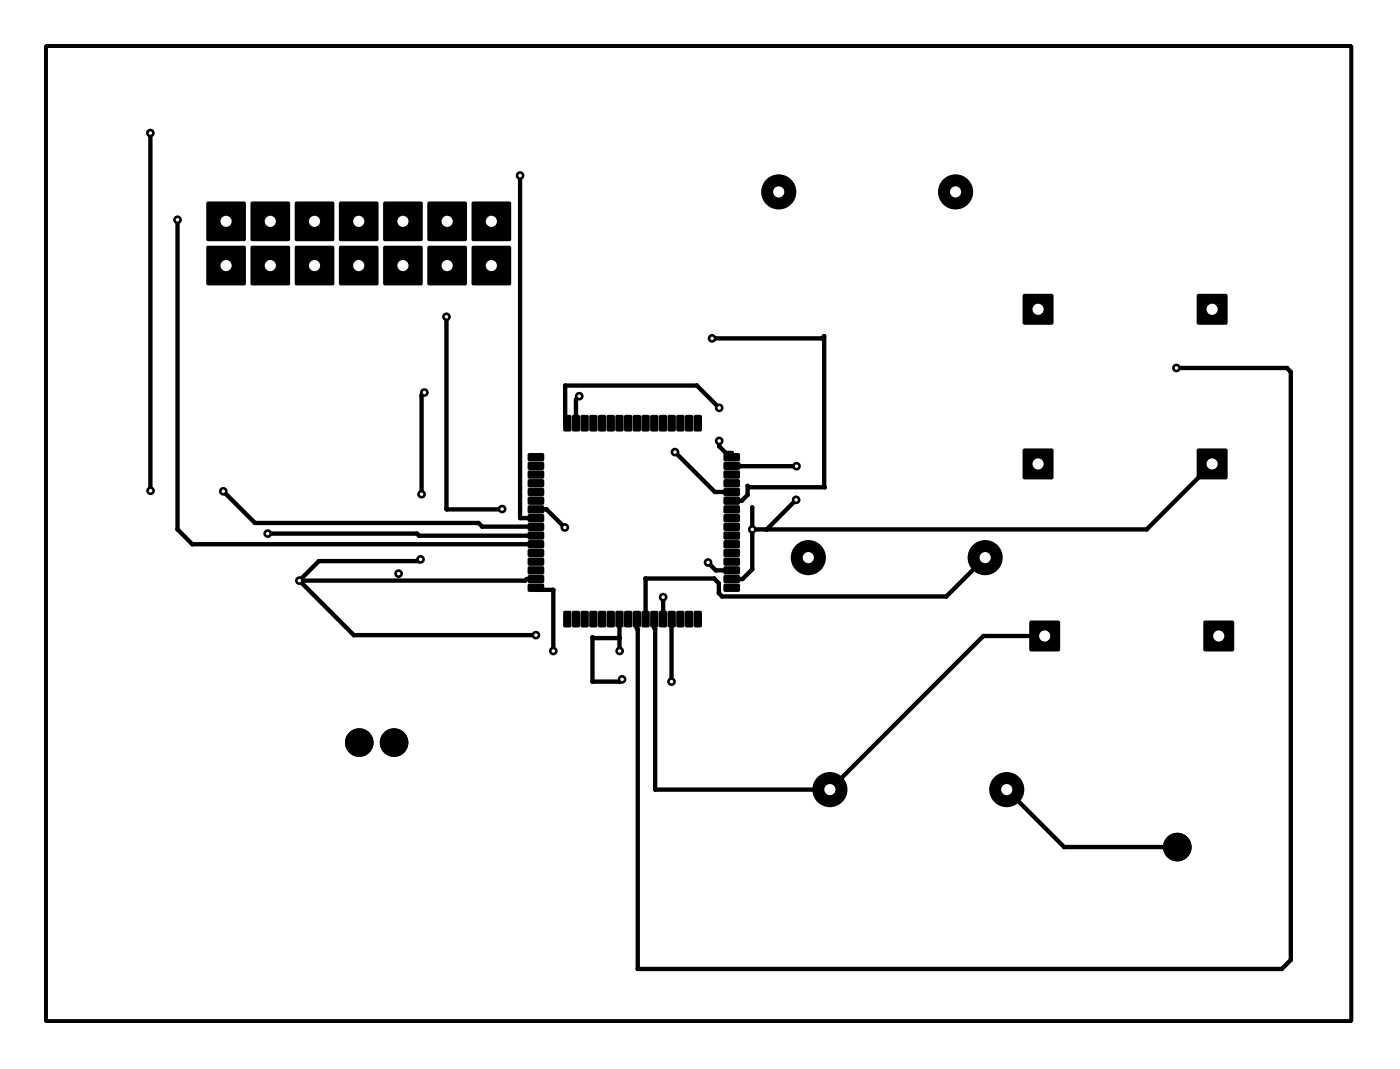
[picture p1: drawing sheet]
<svg xmlns="http://www.w3.org/2000/svg" width="80mm" height="61mm" viewBox="0 0 80 61" stroke-linecap="round" stroke-linejoin="round" font-family="sans-serif">
<g fill="#000">
<path d="M30.4 26.1h.8v.3h-.8zM30.4 26.6h.8v.3h-.8zM30.4 27.1h.8v.3h-.8zM30.4 27.6h.8v.3h-.8zM30.4 28.1h.8v.3h-.8zM30.4 28.6h.8v.3h-.8zM30.4 29.1h.8v.3h-.8zM30.4 29.6h.8v.3h-.8zM30.4 30.1h.8v.3h-.8zM30.4 30.6h.8v.3h-.8zM30.4 31.1h.8v.3h-.8zM30.4 31.6h.8v.3h-.8z"/>
<path d="M30.4 32.1h.8v.3h-.8zM30.4 32.6h.8v.3h-.8zM30.4 33.1h.8v.3h-.8zM30.4 33.6h.8v.3h-.8zM32.5 35.2h.2v.7h-.2zM32.5 23.9h.2v.8h-.2zM33 35.2h.2v.7h-.2zM33 23.9h.2v.8h-.2zM33.5 35.2h.2v.7h-.2zM33.5 23.9h.2v.8h-.2zM34 35.2h.2v.7h-.2zM34 23.9h.2v.8h-.2z"/>
<path d="M34.5 35.2h.2v.7h-.2zM34.5 23.9h.2v.8h-.2zM35 35.2h.2v.7h-.2zM35 23.9h.2v.8h-.2zM35.5 35.2h.2v.7h-.2zM35.5 23.9h.2v.8h-.2zM36 35.2h.2v.7h-.2zM36 23.9h.2v.8h-.2zM36.5 35.2h.2v.7h-.2zM36.5 23.9h.2v.8h-.2zM37 35.2h.2v.7h-.2zM37 23.9h.2v.8h-.2z"/>
<path d="M37.5 35.2h.2v.7h-.2zM37.5 23.9h.2v.8h-.2zM38 35.2h.2v.7h-.2zM38 23.9h.2v.8h-.2zM38.5 35.2h.2v.7h-.2zM38.5 23.9h.2v.8h-.2zM39 35.2h.2v.7h-.2zM39 23.9h.2v.8h-.2zM39.5 35.2h.2v.7h-.2zM39.5 23.9h.2v.8h-.2zM40 35.2h.2v.7h-.2zM40 23.9h.2v.8h-.2z"/>
<path d="M41.7 33.6h.7v.3h-.7zM41.7 33.1h.7v.3h-.7zM41.7 32.6h.7v.3h-.7zM41.7 32.1h.7v.3h-.7zM41.7 31.6h.7v.3h-.7zM41.7 31.1h.7v.3h-.7zM41.7 30.6h.7v.3h-.7zM41.7 30.1h.7v.3h-.7zM41.7 29.6h.7v.3h-.7zM41.7 29.1h.7v.3h-.7zM41.7 28.6h.7v.3h-.7zM41.7 28.1h.7v.3h-.7z"/>
<path d="M41.7 27.6h.7v.3h-.7zM41.7 27.1h.7v.3h-.7zM41.7 26.6h.7v.3h-.7zM41.7 26.1h.7v.3h-.7z"/>
</g>
<path d="M2.6 2.6h75v56h-75z" fill="none" stroke="#000" stroke-width=".2"/>
<g fill="#000">
<path d="M11.9 14.1h2.2v2.3h-2.2z" fill-rule="evenodd"/>
<path d="M11.9 11.6h2.2v2.2h-2.2z" fill-rule="evenodd"/>
<path d="M14.4 14.1h2.2v2.3h-2.2z" fill-rule="evenodd"/>
<path d="M14.4 11.6h2.2v2.2h-2.2z" fill-rule="evenodd"/>
<path d="M17 14.1h2.2v2.3h-2.2z" fill-rule="evenodd"/>
<path d="M17 11.6h2.2v2.2h-2.2z" fill-rule="evenodd"/>
<path d="M19.5 14.1h2.2v2.3h-2.2z" fill-rule="evenodd"/>
<path d="M19.5 11.6h2.2v2.2h-2.2z" fill-rule="evenodd"/>
<path d="M22 14.1h2.3v2.3h-2.3z" fill-rule="evenodd"/>
<path d="M22 11.6h2.3v2.2h-2.3z" fill-rule="evenodd"/>
<path d="M24.6 14.1h2.2v2.3h-2.2z" fill-rule="evenodd"/>
<path d="M24.6 11.6h2.2v2.2h-2.2z" fill-rule="evenodd"/>
<path d="M27.1 14.1h2.2v2.3h-2.2z" fill-rule="evenodd"/>
<path d="M27.1 11.6h2.2v2.2h-2.2z" fill-rule="evenodd"/>
<path d="M58.8 16.9h1.7v1.7h-1.7z" fill-rule="evenodd"/>
<path d="M68.8 16.9h1.7v1.7h-1.7z" fill-rule="evenodd"/>
<path d="M30.3 26h.9l.1 .4-.1 .1h-.8l-.1-.1z" fill-rule="evenodd"/>
<path d="M30.3 26.5h.9l.1 .4-.1 .1h-.8l-.1-.1z" fill-rule="evenodd"/>
<path d="M30.3 27h.9l.1 .4-.1 .1h-.8l-.1-.1z" fill-rule="evenodd"/>
<path d="M30.3 27.5h.9l.1 .4-.1 .1h-.8l-.1-.1z" fill-rule="evenodd"/>
<path d="M30.3 28h.9l.1 .4-.1 .1h-.8l-.1-.1z" fill-rule="evenodd"/>
<path d="M30.3 28.5h.9l.1 .4-.1 .1h-.8l-.1-.1z" fill-rule="evenodd"/>
<path d="M30.3 29h.9l.1 .4-.1 .1h-.8l-.1-.1z" fill-rule="evenodd"/>
<path d="M30.3 29.5h.9l.1 .4-.1 .1h-.8l-.1-.1z" fill-rule="evenodd"/>
<path d="M30.3 30h.9l.1 .4-.1 .1h-.8l-.1-.1z" fill-rule="evenodd"/>
<path d="M30.3 30.5h.9l.1 .4-.1 .1h-.8l-.1-.1z" fill-rule="evenodd"/>
<path d="M30.3 31h.9l.1 .4-.1 .1h-.8l-.1-.1z" fill-rule="evenodd"/>
<path d="M30.3 31.5h.9l.1 .4-.1 .1h-.8l-.1-.1z" fill-rule="evenodd"/>
<path d="M30.3 32h.9l.1 .4-.1 .1h-.8l-.1-.1z" fill-rule="evenodd"/>
<path d="M30.3 32.5h.9l.1 .4-.1 .1h-.8l-.1-.1z" fill-rule="evenodd"/>
<path d="M30.3 33h.9l.1 .4-.1 .1h-.8l-.1-.1z" fill-rule="evenodd"/>
<path d="M30.3 33.5h.9l.1 .4-.1 .1h-.8l-.1-.1z" fill-rule="evenodd"/>
<path d="M32.4 35.1h.3h.1v.8v.1h-.4z" fill-rule="evenodd"/>
<path d="M32.4 23.8h.3l.1 .1v.8v.1l-.4-.1z" fill-rule="evenodd"/>
<path d="M32.9 35.1h.3h.1v.8v.1h-.4z" fill-rule="evenodd"/>
<path d="M32.9 23.8h.3l.1 .1v.8v.1l-.4-.1z" fill-rule="evenodd"/>
<path d="M33.4 35.1h.3h.1v.8v.1h-.4z" fill-rule="evenodd"/>
<path d="M33.4 23.8h.3l.1 .1v.8v.1l-.4-.1z" fill-rule="evenodd"/>
<path d="M33.9 35.1h.3h.1v.8v.1h-.4z" fill-rule="evenodd"/>
<path d="M33.9 23.8h.3l.1 .1v.8v.1l-.4-.1z" fill-rule="evenodd"/>
<path d="M34.4 35.1h.3h.1v.8v.1h-.4z" fill-rule="evenodd"/>
<path d="M34.4 23.8h.3l.1 .1v.8v.1l-.4-.1z" fill-rule="evenodd"/>
<path d="M34.9 35.1h.3h.1v.8v.1h-.4z" fill-rule="evenodd"/>
<path d="M34.9 23.8h.3l.1 .1v.8v.1l-.4-.1z" fill-rule="evenodd"/>
<path d="M35.4 35.1h.3h.1v.8v.1h-.4z" fill-rule="evenodd"/>
<path d="M35.4 23.8h.3l.1 .1v.8v.1l-.4-.1z" fill-rule="evenodd"/>
<path d="M35.9 35.1h.3h.1v.8v.1h-.4z" fill-rule="evenodd"/>
<path d="M35.9 23.8h.3l.1 .1v.8v.1l-.4-.1z" fill-rule="evenodd"/>
<path d="M36.4 35.1h.3h.1v.8v.1h-.4z" fill-rule="evenodd"/>
<path d="M36.4 23.8h.3l.1 .1v.8v.1l-.4-.1z" fill-rule="evenodd"/>
<path d="M36.9 35.1h.3h.1v.8v.1h-.4z" fill-rule="evenodd"/>
<path d="M36.9 23.8h.3l.1 .1v.8v.1l-.4-.1z" fill-rule="evenodd"/>
<path d="M37.4 35.1h.3h.1v.8v.1h-.4z" fill-rule="evenodd"/>
<path d="M37.4 23.8h.3l.1 .1v.8v.1l-.4-.1z" fill-rule="evenodd"/>
<path d="M37.9 35.1h.3h.1v.8v.1h-.4z" fill-rule="evenodd"/>
<path d="M37.9 23.8h.3l.1 .1v.8v.1l-.4-.1z" fill-rule="evenodd"/>
<path d="M38.4 35.1h.3h.1v.8v.1h-.4z" fill-rule="evenodd"/>
<path d="M38.4 23.8h.3l.1 .1v.8v.1l-.4-.1z" fill-rule="evenodd"/>
<path d="M38.9 35.1h.3h.1v.8v.1h-.4z" fill-rule="evenodd"/>
<path d="M38.9 23.8h.3l.1 .1v.8v.1l-.4-.1z" fill-rule="evenodd"/>
<path d="M39.4 35.1h.3h.1v.8v.1h-.4z" fill-rule="evenodd"/>
<path d="M39.4 23.8h.3l.1 .1v.8v.1l-.4-.1z" fill-rule="evenodd"/>
<path d="M39.9 35.1h.3h.1v.8v.1h-.4z" fill-rule="evenodd"/>
<path d="M39.9 23.8h.3l.1 .1v.8v.1l-.4-.1z" fill-rule="evenodd"/>
<path d="M41.6 33.5h.8l.1 .4-.1 .1h-.8v-.1z" fill-rule="evenodd"/>
<path d="M41.6 33h.8l.1 .4-.1 .1h-.8v-.1z" fill-rule="evenodd"/>
<path d="M41.6 32.5h.8l.1 .4-.1 .1h-.8v-.1z" fill-rule="evenodd"/>
<path d="M41.6 32h.8l.1 .4-.1 .1h-.8v-.1z" fill-rule="evenodd"/>
<path d="M41.6 31.5h.8l.1 .4-.1 .1h-.8v-.1z" fill-rule="evenodd"/>
<path d="M41.6 31h.8l.1 .4-.1 .1h-.8v-.1z" fill-rule="evenodd"/>
<path d="M41.6 30.5h.8l.1 .4-.1 .1h-.8v-.1z" fill-rule="evenodd"/>
<path d="M41.6 30h.8l.1 .4-.1 .1h-.8v-.1z" fill-rule="evenodd"/>
<path d="M41.6 29.5h.8l.1 .4-.1 .1h-.8v-.1z" fill-rule="evenodd"/>
<path d="M41.6 29h.8l.1 .4-.1 .1h-.8v-.1z" fill-rule="evenodd"/>
<path d="M41.6 28.5h.8l.1 .4-.1 .1h-.8v-.1z" fill-rule="evenodd"/>
<path d="M41.6 28h.8l.1 .4-.1 .1h-.8v-.1z" fill-rule="evenodd"/>
<path d="M41.6 27.5h.8l.1 .4-.1 .1h-.8v-.1z" fill-rule="evenodd"/>
<path d="M41.6 27h.8l.1 .4-.1 .1h-.8v-.1z" fill-rule="evenodd"/>
<path d="M41.6 26.5h.8l.1 .4-.1 .1h-.8v-.1z" fill-rule="evenodd"/>
<path d="M41.6 26h.8l.1 .4-.1 .1h-.8v-.1z" fill-rule="evenodd"/>
<path d="M58.8 25.8h1.7v1.7h-1.7z" fill-rule="evenodd"/>
<path d="M59.1 35.7l1.7-.1 .1 1.7-1.7 .1z" fill-rule="evenodd"/>
<path d="M68.8 25.8h1.7v1.7h-1.7z" fill-rule="evenodd"/>
<path d="M69.1 35.7l1.7-.1 .1 1.7-1.7 .1z" fill-rule="evenodd"/>
<circle cx="8.6" cy="7.6" r=".25"/>
<circle cx="10.2" cy="12.6" r=".12"/>
<circle cx="10.2" cy="12.6" r=".25"/>
<circle cx="25.6" cy="18.2" r=".25"/>
<circle cx="29.9" cy="10.1" r=".25"/>
<circle cx="40.9" cy="19.4" r=".25"/>
<circle cx="44.7" cy="11" r="1.01"/>
<circle cx="47.2" cy="19.4" r=".12"/>
<circle cx="47.3" cy="19.3" r=".12"/>
<circle cx="54.9" cy="11" r="1.01"/>
<circle cx="8.6" cy="28.2" r=".12"/>
<circle cx="8.6" cy="28.2" r=".25"/>
<circle cx="10.2" cy="30.4" r=".12"/>
<circle cx="11" cy="31.2" r=".12"/>
<circle cx="12.8" cy="28.2" r=".25"/>
<circle cx="14.6" cy="30" r=".12"/>
<circle cx="15.4" cy="30.6" r=".25"/>
<circle cx="17.2" cy="33.3" r=".25"/>
<circle cx="18.3" cy="32.2" r=".12"/>
<circle cx="20.3" cy="36.5" r=".12"/>
<circle cx="22.9" cy="32.9" r=".25"/>
<circle cx="23.9" cy="30.6" r=".12"/>
<circle cx="24.1" cy="32.2" r=".12"/>
<circle cx="24.1" cy="30.8" r=".12"/>
<circle cx="24.2" cy="32.1" r=".25"/>
<circle cx="24.2" cy="22.7" r=".12"/>
<circle cx="24.2" cy="28.4" r=".25"/>
<circle cx="24.4" cy="22.5" r=".25"/>
<circle cx="25.6" cy="29.2" r=".12"/>
<circle cx="25.7" cy="29.2" r=".12"/>
<circle cx="27.5" cy="30" r=".12"/>
<circle cx="27.7" cy="30.2" r=".12"/>
<circle cx="28.8" cy="29.2" r=".12"/>
<circle cx="28.8" cy="29.2" r=".25"/>
<circle cx="29.9" cy="29.7" r=".12"/>
<circle cx="30.2" cy="33.3" r=".12"/>
<circle cx="30.3" cy="33.2" r=".12"/>
<circle cx="30.8" cy="30.2" r=".12"/>
<circle cx="30.8" cy="30.8" r=".12"/>
<circle cx="30.8" cy="33.9" r=".12"/>
<circle cx="30.8" cy="36.5" r=".25"/>
<circle cx="31.4" cy="29.2" r=".12"/>
<circle cx="31.8" cy="33.9" r=".12"/>
<circle cx="31.8" cy="37.4" r=".25"/>
<circle cx="32.4" cy="30.3" r=".25"/>
<circle cx="32.5" cy="22.1" r=".12"/>
<circle cx="32.5" cy="24.3" r=".12"/>
<circle cx="33.1" cy="22.9" r=".12"/>
<circle cx="33.3" cy="22.7" r=".25"/>
<circle cx="34" cy="39.1" r=".12"/>
<circle cx="34" cy="36.6" r=".12"/>
<circle cx="34.1" cy="36.6" r=".12"/>
<circle cx="35.6" cy="37.4" r=".12"/>
<circle cx="35.6" cy="36.6" r=".12"/>
<circle cx="35.6" cy="39.1" r=".12"/>
<circle cx="35.6" cy="37.4" r=".25"/>
<circle cx="35.7" cy="39" r=".25"/>
<circle cx="36.6" cy="36.1" r=".12"/>
<circle cx="37.1" cy="33.2" r=".12"/>
<circle cx="37.6" cy="36.1" r=".12"/>
<circle cx="38.1" cy="35.1" r=".12"/>
<circle cx="38.1" cy="34.3" r=".25"/>
<circle cx="38.6" cy="35.6" r=".12"/>
<circle cx="38.6" cy="39.1" r=".25"/>
<circle cx="38.8" cy="26" r=".25"/>
<circle cx="40" cy="22.1" r=".12"/>
<circle cx="40.7" cy="32.3" r=".25"/>
<circle cx="41" cy="33.2" r=".12"/>
<circle cx="41.1" cy="28.2" r=".12"/>
<circle cx="41.1" cy="32.7" r=".12"/>
<circle cx="41.3" cy="33.5" r=".12"/>
<circle cx="41.3" cy="34.1" r=".12"/>
<circle cx="41.3" cy="25.6" r=".12"/>
<circle cx="41.3" cy="25.3" r=".25"/>
<circle cx="41.3" cy="23.4" r=".25"/>
<circle cx="41.5" cy="34.2" r=".12"/>
<circle cx="41.7" cy="26" r=".12"/>
<circle cx="42" cy="26" r=".12"/>
<circle cx="42.5" cy="26.7" r=".12"/>
<circle cx="42.5" cy="26.8" r=".12"/>
<circle cx="42.6" cy="28.7" r=".12"/>
<circle cx="42.7" cy="33.2" r=".12"/>
<circle cx="42.9" cy="27.9" r=".12"/>
<circle cx="42.9" cy="28.4" r=".12"/>
<circle cx="43" cy="28" r=".12"/>
<circle cx="43.2" cy="29.1" r=".12"/>
<circle cx="43.2" cy="32.7" r=".12"/>
<circle cx="43.2" cy="30.4" r=".25"/>
<circle cx="44" cy="30.4" r=".12"/>
<circle cx="45.7" cy="28.7" r=".25"/>
<circle cx="45.8" cy="26.8" r=".25"/>
<circle cx="46.4" cy="32" r="1.01"/>
<circle cx="47.3" cy="28" r=".12"/>
<circle cx="47.4" cy="28" r=".12"/>
<circle cx="54.4" cy="34.2" r=".12"/>
<circle cx="56.5" cy="36.5" r=".12"/>
<circle cx="56.6" cy="32" r="1.01"/>
<circle cx="65.9" cy="30.4" r=".12"/>
<circle cx="67.6" cy="21.1" r=".25"/>
<circle cx="73.9" cy="21.1" r=".12"/>
<circle cx="74.2" cy="21.4" r=".12"/>
<circle cx="20.6" cy="42.6" r=".82"/>
<circle cx="22.6" cy="42.6" r=".82"/>
<circle cx="36.6" cy="55.6" r=".12"/>
<circle cx="37.6" cy="45.3" r=".12"/>
<circle cx="47.7" cy="45.3" r="1.01"/>
<circle cx="57.8" cy="45.3" r="1.01"/>
<circle cx="61.1" cy="48.6" r=".12"/>
<circle cx="67.6" cy="48.6" r=".82"/>
<circle cx="73.6" cy="55.6" r=".12"/>
<circle cx="74.2" cy="55.1" r=".12"/>
</g>
<g fill="none" stroke="#000" stroke-width=".25">
<path d="M8.6 7.6v20.6M10.2 12.6v17.8l.8 .8h19.8M25.6 18.2v11h3.2M29.9 10.1v19.6h.9M40.9 19.4h6.3l.1-.1 .1 8.7h-4.4l-.1-.1v.5l-.3 .3h-.6M8.6 28.2h.1M12.8 28.2l1.8 1.8h12.9l.2 .2h3.1M15.4 30.6h8.5l.2 .2h6.7M17.2 33.3l3.1 3.2h10.5M24.2 32.1l-.1 .1h-5.8l-1.1 1.1M24.4 22.5l-.2 .2v5.7M30.8 30.2h.1"/>
<path d="M30.8 33.7v.2h1v3.5M30.8 30.7v.1M30.8 29.2h.6l1 1.1M30.8 33.2h-.5l-.1 .1h-13M33.3 22.7l-.2 .2v1.4M35.6 36.6h-1.6v2.5h1.6l.1-.1M35.6 35.5v1.9M37.6 35.5v9.8h10.1l8.8-8.8h3.5M38.1 34.3v1.2M38.1 35.1h.1M38.6 35.6v3.5M38.6 35.5v.1"/>
<path d="M38.8 26l2.3 2.2h.9M40.7 32.3l.4 .4h.9M41.3 23.4l-1.3-1.3h-7.5v2.2h.1M41.3 25.3v.3l.4 .4h.3v.2M42 26.7l3.8 .1M42.5 26.7v.1M43.2 29.1v3.6l-.5 .5h-.7M45.7 28.7l-1.7 1.7M56.6 32l-2.2 2.2h-12.9l-.2-.1v-.6l-.3-.3h-3.9v2.3M67.6 21.1h6.3l.3 .3v33.7l-.6 .5h-37v-20.1M69.6 26.6l-3.7 3.8h-22.7M57.8 45.3l3.3 3.3h6.5"/>
</g>
<circle cx="10.2" cy="12.6" r=".1" fill="#fff"/>
<circle cx="29.9" cy="10.1" r=".12" fill="#000"/>
<circle cx="29.9" cy="10.1" r=".1" fill="#fff"/>
<circle cx="38.8" cy="26" r=".12" fill="#000"/>
<circle cx="38.8" cy="26" r=".1" fill="#fff"/>
<circle cx="22.9" cy="32.9" r=".12" fill="#000"/>
<circle cx="22.9" cy="32.9" r=".1" fill="#fff"/>
<circle cx="43.2" cy="30.4" r=".12" fill="#000"/>
<circle cx="43.2" cy="30.4" r=".1" fill="#fff"/>
<circle cx="41.3" cy="25.3" r=".12" fill="#000"/>
<circle cx="41.3" cy="25.3" r=".1" fill="#fff"/>
<circle cx="41.3" cy="23.4" r=".12" fill="#000"/>
<circle cx="41.3" cy="23.4" r=".1" fill="#fff"/>
<circle cx="31.8" cy="37.4" r=".12" fill="#000"/>
<circle cx="31.8" cy="37.4" r=".1" fill="#fff"/>
<circle cx="35.6" cy="37.4" r=".12" fill="#000"/>
<circle cx="35.6" cy="37.4" r=".1" fill="#fff"/>
<circle cx="40.7" cy="32.3" r=".12" fill="#000"/>
<circle cx="40.7" cy="32.3" r=".1" fill="#fff"/>
<circle cx="15.4" cy="30.6" r=".12" fill="#000"/>
<circle cx="15.4" cy="30.6" r=".1" fill="#fff"/>
<circle cx="8.6" cy="7.6" r=".12" fill="#000"/>
<circle cx="8.6" cy="7.6" r=".1" fill="#fff"/>
<circle cx="8.6" cy="28.2" r=".12" fill="#000"/>
<circle cx="8.6" cy="28.2" r=".1" fill="#fff"/>
<circle cx="12.8" cy="28.2" r=".12" fill="#000"/>
<circle cx="12.8" cy="28.2" r=".1" fill="#fff"/>
<circle cx="40.9" cy="19.4" r=".12" fill="#000"/>
<circle cx="40.9" cy="19.4" r=".1" fill="#fff"/>
<circle cx="67.6" cy="21.1" r=".12" fill="#000"/>
<circle cx="67.6" cy="21.1" r=".1" fill="#fff"/>
<circle cx="25.6" cy="18.2" r=".12" fill="#000"/>
<circle cx="25.6" cy="18.2" r=".1" fill="#fff"/>
<circle cx="28.8" cy="29.2" r=".12" fill="#000"/>
<circle cx="28.8" cy="29.2" r=".1" fill="#fff"/>
<circle cx="32.4" cy="30.3" r=".12" fill="#000"/>
<circle cx="32.4" cy="30.3" r=".1" fill="#fff"/>
<circle cx="17.2" cy="33.3" r=".12" fill="#000"/>
<circle cx="17.2" cy="33.3" r=".1" fill="#fff"/>
<circle cx="35.7" cy="39" r=".12" fill="#000"/>
<circle cx="35.7" cy="39" r=".1" fill="#fff"/>
<circle cx="38.6" cy="39.1" r=".12" fill="#000"/>
<circle cx="38.6" cy="39.1" r=".1" fill="#fff"/>
<circle cx="24.2" cy="32.1" r=".12" fill="#000"/>
<circle cx="24.2" cy="32.1" r=".1" fill="#fff"/>
<circle cx="24.2" cy="28.4" r=".12" fill="#000"/>
<circle cx="24.2" cy="28.4" r=".1" fill="#fff"/>
<circle cx="24.4" cy="22.5" r=".12" fill="#000"/>
<circle cx="24.4" cy="22.5" r=".1" fill="#fff"/>
<circle cx="33.3" cy="22.7" r=".12" fill="#000"/>
<circle cx="33.3" cy="22.7" r=".1" fill="#fff"/>
<circle cx="30.8" cy="36.5" r=".12" fill="#000"/>
<circle cx="30.8" cy="36.5" r=".1" fill="#fff"/>
<circle cx="38.1" cy="34.3" r=".12" fill="#000"/>
<circle cx="38.1" cy="34.3" r=".1" fill="#fff"/>
<circle cx="45.7" cy="28.7" r=".12" fill="#000"/>
<circle cx="45.7" cy="28.7" r=".1" fill="#fff"/>
<circle cx="45.8" cy="26.8" r=".12" fill="#000"/>
<circle cx="45.8" cy="26.8" r=".1" fill="#fff"/>
<g fill="#000">
<path d="M12 14.2h2v2.1h-2zM30.4 26.1h.8v.3h-.8zM30.4 26.6h.8v.3h-.8zM30.4 27.1h.8v.3h-.8zM30.4 27.6h.8v.3h-.8zM30.4 28.1h.8v.3h-.8zM30.4 28.6h.8v.3h-.8zM30.4 29.1h.8v.3h-.8zM30.4 29.6h.8v.3h-.8zM30.4 30.1h.8v.3h-.8zM30.4 30.6h.8v.3h-.8zM30.4 31.1h.8v.3h-.8z"/>
<path d="M30.4 31.6h.8v.3h-.8zM30.4 32.1h.8v.3h-.8zM30.4 32.6h.8v.3h-.8zM30.4 33.1h.8v.3h-.8zM30.4 33.6h.8v.3h-.8zM32.5 35.2h.2v.7h-.2zM32.5 23.9h.2v.8h-.2zM33 35.2h.2v.7h-.2zM33 23.9h.2v.8h-.2zM33.5 35.2h.2v.7h-.2zM33.5 23.9h.2v.8h-.2zM34 35.2h.2v.7h-.2z"/>
<path d="M34 23.9h.2v.8h-.2zM34.5 35.2h.2v.7h-.2zM34.5 23.9h.2v.8h-.2zM35 35.2h.2v.7h-.2zM35 23.9h.2v.8h-.2zM35.5 35.2h.2v.7h-.2zM35.5 23.9h.2v.8h-.2zM36 35.2h.2v.7h-.2zM36 23.9h.2v.8h-.2zM36.5 35.2h.2v.7h-.2zM36.5 23.9h.2v.8h-.2zM37 35.2h.2v.7h-.2z"/>
<path d="M37 23.9h.2v.8h-.2zM37.5 35.2h.2v.7h-.2zM37.5 23.9h.2v.8h-.2zM38 35.2h.2v.7h-.2zM38 23.9h.2v.8h-.2zM38.5 35.2h.2v.7h-.2zM38.5 23.9h.2v.8h-.2zM39 35.2h.2v.7h-.2zM39 23.9h.2v.8h-.2zM39.5 35.2h.2v.7h-.2zM39.5 23.9h.2v.8h-.2zM40 35.2h.2v.7h-.2z"/>
<path d="M40 23.9h.2v.8h-.2zM41.7 33.6h.7v.3h-.7zM41.7 33.1h.7v.3h-.7zM41.7 32.6h.7v.3h-.7zM41.7 32.1h.7v.3h-.7zM41.7 31.6h.7v.3h-.7zM41.7 31.1h.7v.3h-.7zM41.7 30.6h.7v.3h-.7zM41.7 30.1h.7v.3h-.7zM41.7 29.6h.7v.3h-.7zM41.7 29.1h.7v.3h-.7zM41.7 28.6h.7v.3h-.7z"/>
<path d="M41.7 28.1h.7v.3h-.7zM41.7 27.6h.7v.3h-.7zM41.7 27.1h.7v.3h-.7zM41.7 26.6h.7v.3h-.7zM41.7 26.1h.7v.3h-.7z"/>
</g>
<circle cx="13" cy="15.2" r=".32" fill="#fff"/>
<path d="M14.5 14.2h2v2.1h-2z" fill="#000"/>
<circle cx="15.5" cy="15.2" r=".32" fill="#fff"/>
<path d="M17.1 14.2h2v2.1h-2z" fill="#000"/>
<circle cx="18.1" cy="15.2" r=".32" fill="#fff"/>
<path d="M19.6 14.2h2v2.1h-2z" fill="#000"/>
<circle cx="20.6" cy="15.2" r=".32" fill="#fff"/>
<path d="M22.1 14.2h2.1v2.1h-2.1z" fill="#000"/>
<circle cx="23.1" cy="15.2" r=".32" fill="#fff"/>
<path d="M24.7 14.2h2v2.1h-2z" fill="#000"/>
<circle cx="25.7" cy="15.2" r=".32" fill="#fff"/>
<path d="M27.2 14.2h2v2.1h-2z" fill="#000"/>
<circle cx="28.2" cy="15.2" r=".32" fill="#fff"/>
<path d="M27.2 11.7h2v2h-2z" fill="#000"/>
<circle cx="28.2" cy="12.7" r=".32" fill="#fff"/>
<path d="M24.7 11.7h2v2h-2z" fill="#000"/>
<circle cx="25.7" cy="12.7" r=".32" fill="#fff"/>
<path d="M22.1 11.7h2.1v2h-2.1z" fill="#000"/>
<circle cx="23.1" cy="12.7" r=".32" fill="#fff"/>
<path d="M19.6 11.7h2v2h-2z" fill="#000"/>
<circle cx="20.6" cy="12.7" r=".32" fill="#fff"/>
<path d="M17.1 11.7h2v2h-2z" fill="#000"/>
<circle cx="18.1" cy="12.7" r=".32" fill="#fff"/>
<path d="M14.5 11.7h2v2h-2z" fill="#000"/>
<circle cx="15.5" cy="12.7" r=".32" fill="#fff"/>
<path d="M12 11.7h2v2h-2z" fill="#000"/>
<circle cx="13" cy="12.7" r=".32" fill="#fff"/>
<path d="M58.9 17h1.5v1.5h-1.5z" fill="#000"/>
<circle cx="59.6" cy="17.8" r=".32" fill="#fff"/>
<path d="M68.9 17h1.5v1.5h-1.5z" fill="#000"/>
<circle cx="69.6" cy="17.8" r=".32" fill="#fff"/>
<path d="M58.9 25.9h1.5v1.5h-1.5z" fill="#000"/>
<circle cx="59.6" cy="26.6" r=".32" fill="#fff"/>
<path d="M68.9 25.9h1.5v1.5h-1.5z" fill="#000"/>
<circle cx="69.6" cy="26.6" r=".32" fill="#fff"/>
<path d="M59.3 35.8h1.5v1.5h-1.5z" fill="#000"/>
<circle cx="60" cy="36.5" r=".32" fill="#fff"/>
<path d="M69.3 35.8h1.5v1.5h-1.5z" fill="#000"/>
<circle cx="70" cy="36.5" r=".32" fill="#fff"/>
<circle cx="44.7" cy="11" r=".89" fill="#000"/>
<circle cx="44.7" cy="11" r=".32" fill="#fff"/>
<circle cx="54.9" cy="11" r=".89" fill="#000"/>
<circle cx="54.9" cy="11" r=".32" fill="#fff"/>
<circle cx="46.4" cy="32" r=".89" fill="#000"/>
<circle cx="46.4" cy="32" r=".32" fill="#fff"/>
<circle cx="56.6" cy="32" r=".89" fill="#000"/>
<circle cx="56.6" cy="32" r=".32" fill="#fff"/>
<circle cx="57.8" cy="45.3" r=".89" fill="#000"/>
<circle cx="57.8" cy="45.3" r=".32" fill="#fff"/>
<circle cx="47.7" cy="45.3" r=".89" fill="#000"/>
<circle cx="47.7" cy="45.3" r=".32" fill="#fff"/>
<g fill="#000">
<circle cx="20.6" cy="42.6" r=".7"/>
<circle cx="22.6" cy="42.6" r=".7"/>
<circle cx="67.6" cy="48.6" r=".7"/>
</g>
<path d="M2.6 2.6h75v56h-75z" fill="none" stroke="#000" stroke-width=".2"/>
</svg>
